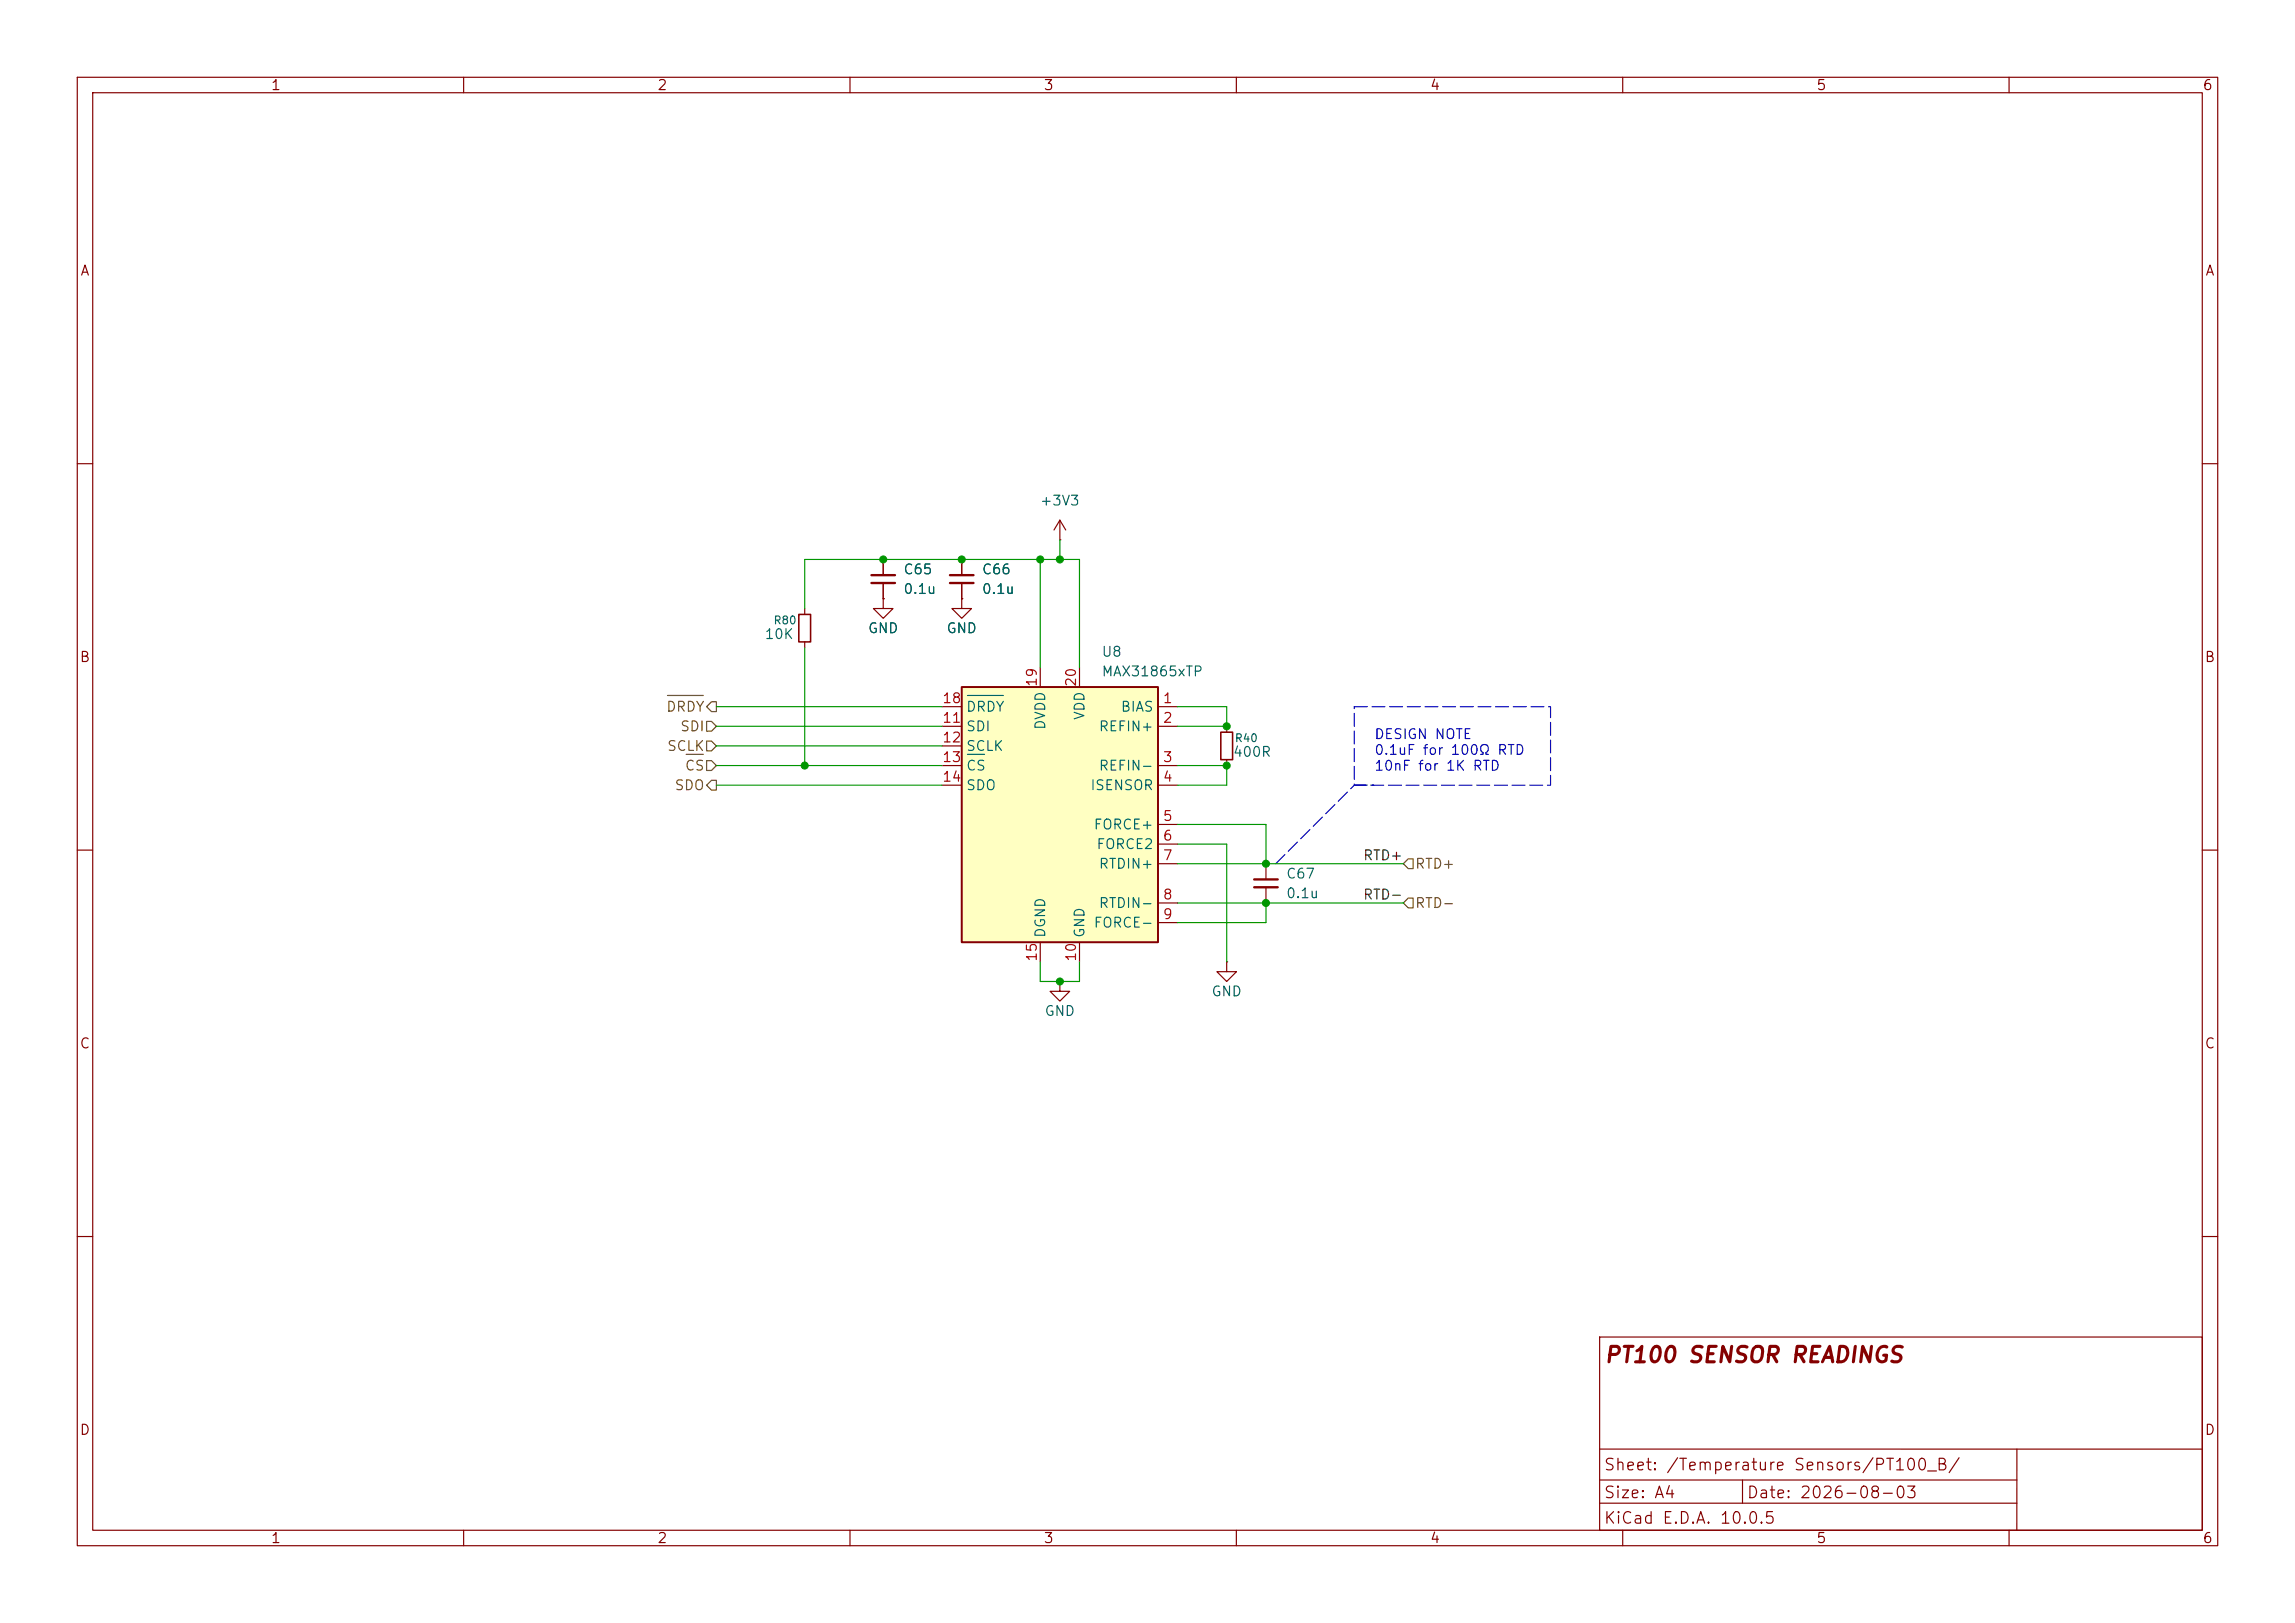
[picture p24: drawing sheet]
<svg xmlns="http://www.w3.org/2000/svg" width="297mm" height="210mm" viewBox="0 0 297 210" stroke-linecap="round" stroke-linejoin="round" font-family="sans-serif">
<defs><g id="words">
<text font-size="2" fill="#840000" x="207.5" y="176.8">PT100 SENSOR READINGS</text>
<g font-size="1.5" fill="#840000">
<text x="207.5" y="190.6">Sheet: /Temperature Sensors/PT100_B/</text>
<text x="207.5" y="197.5">KiCad E.D.A. 10.0.5</text>
<text x="207.5" y="194.2">Size: A4</text>
<text x="226" y="194.2">Date: 2026-08-03</text>
</g>
<g font-size="1.3" fill="#840000">
<text x="35" y="12">1</text>
<text x="85" y="12">2</text>
<text x="135" y="12">3</text>
<text x="185" y="12">4</text>
<text x="235" y="12">5</text>
<text x="285" y="12">6</text>
<text x="10.3" y="36">A</text>
<text x="285.3" y="36">A</text>
<text x="10.2" y="86">B</text>
<text x="285.2" y="86">B</text>
<text x="10.2" y="136">C</text>
<text x="285.2" y="136">C</text>
<text x="10.2" y="186">D</text>
<text x="285.2" y="186">D</text>
<text x="35" y="200">1</text>
<text x="85" y="200">2</text>
<text x="135" y="200">3</text>
<text x="185" y="200">4</text>
<text x="235" y="200">5</text>
<text x="285" y="200">6</text>
</g>
<g font-size="1.3" fill="#006464">
<text x="134.5" y="65.7">+3V3</text>
<text x="116.8" y="74.6">C65</text>
<text x="116.8" y="77.2">0.1u</text>
<text x="127" y="74.6">C66</text>
<text x="127" y="77.2">0.1u</text>
<text x="98.9" y="83">10K</text>
<text x="112.2" y="82.2">GND</text>
<text x="122.4" y="82.2">GND</text>
<text x="142.5" y="85.3">U8</text>
<text x="142.5" y="87.8">MAX31865xTP</text>
<text x="124.9" y="94.9">SDI</text>
<text x="124.9" y="92.4">DRDY</text>
<text x="135.6" y="94.5" transform="rotate(-90 135.6 94.5)">DVDD</text>
<text x="140.7" y="93.3" transform="rotate(-90 140.7 93.3)">VDD</text>
<text x="142.1" y="94.9">REFIN+</text>
<text x="145" y="92.4">BIAS</text>
<text x="124.9" y="97.5">SCLK</text>
<text x="124.9" y="100">CS</text>
<text x="142.1" y="100">REFIN-</text>
<text x="159.5" y="98.2">400R</text>
<text x="124.9" y="102.6">SDO</text>
<text x="141" y="102.6">ISENSOR</text>
<text x="141.4" y="107.6">FORCE+</text>
<text x="141.8" y="110.2">FORCE2</text>
<text x="142.1" y="112.7">RTDIN+</text>
<text x="166.4" y="114">C67</text>
<text x="142.1" y="117.8">RTDIN-</text>
<text x="166.4" y="116.5">0.1u</text>
<text x="135.6" y="121.4" transform="rotate(-90 135.6 121.4)">DGND</text>
<text x="140.7" y="121.4" transform="rotate(-90 140.7 121.4)">GND</text>
<text x="141.4" y="120.3">FORCE-</text>
<text x="135.1" y="131.8">GND</text>
<text x="156.7" y="129.2">GND</text>
</g>
<g font-size="1.3" fill="#a90000">
<text x="134.5" y="89" transform="rotate(-90 134.5 89)">19</text>
<text x="139.6" y="89" transform="rotate(-90 139.6 89)">20</text>
<text x="121.9" y="93.8">11</text>
<text x="121.9" y="91.3">18</text>
<text x="150.4" y="91.3">1</text>
<text x="150.4" y="93.8">2</text>
<text x="121.9" y="96.4">12</text>
<text x="121.9" y="98.9">13</text>
<text x="121.9" y="101.5">14</text>
<text x="150.4" y="98.9">3</text>
<text x="150.4" y="101.5">4</text>
<text x="150.4" y="106.5">5</text>
<text x="150.4" y="109.1">6</text>
<text x="150.4" y="111.6">7</text>
<text x="150.4" y="116.7">8</text>
<text x="150.4" y="119.2">9</text>
<text x="134.5" y="124.5" transform="rotate(-90 134.5 124.5)">15</text>
<text x="139.6" y="124.5" transform="rotate(-90 139.6 124.5)">10</text>
</g>
<g font-size="1.3" fill="#725600">
<text x="86.1" y="92.4">DRDY</text>
<text x="87.9" y="94.9">SDI</text>
<text x="86.2" y="97.5">SCLK</text>
<text x="88.5" y="100">CS</text>
<text x="87.2" y="102.6">SDO</text>
<text x="183" y="112.7">RTD+</text>
<text x="183" y="117.8">RTD-</text>
</g>
<g font-size="1.3" fill="#0000c2">
<text x="177.8" y="96">DESIGN NOTE</text>
<text x="177.8" y="98">0.1uF for 100Ω RTD</text>
<text x="177.8" y="100">10nF for 1K RTD</text>
</g>
<g font-size="1.3" fill="#0f0f0f">
<text x="176.3" y="111.6">RTD+</text>
<text x="176.3" y="116.7">RTD-</text>
</g>
<g font-size="1" fill="#006464">
<text x="100" y="81">R80</text>
<text x="159.7" y="96.3">R40</text>
</g>
</g></defs>
<g fill="none" stroke="#840000" stroke-width=".15">
<path d="M10 10h277v190h-277zM12 12h273v186h-273zM60 10v2M110 10v2M160 10v2M210 10v2M260 10v2M10 60h2M104.1 78.7v.8M114.3 77.5v1.2h-1.3l1.3 1.3 1.3-1.3h-1.3M114.3 77.5h.1M114.3 72.4v2"/>
<path d="M114.3 75.4v2.1M124.5 77.5v1.2h-1.3l1.3 1.3 1.2-1.3h-1.2M124.5 77.5h.1M124.5 72.4v2M124.5 75.4v2.1M137.2 69.9h.1M137.2 67.3l-.8 1.3M137.2 67.3l.7 1.3M137.2 67.3v2.6M285 60h2M104.1 83.1v.7M158.7 94v.7"/>
<path d="M158.7 98.3v.8M10 110h2M163.8 111.8v2M163.8 114.8v2M285 110h2M137.2 127v1.3h1.2l-1.2 1.2-1.3-1.2h1.3M137.2 127h.1M158.7 124.5v1.2h1.3l-1.3 1.3-1.2-1.3h1.2M158.7 124.5h.1M10 160h2M207 173h78v25h-78zM285 160h2"/>
<path d="M60 198v2M110 198v2M160 198v2M207 194.5h54M207 191.5h54M207 187.5h78M210 198v2M225.5 191.5v3M260 198v2M261 187.5v10.5"/>
</g>
<path d="M112.8 74.4h3M112.8 75.4h3M122.9 74.4h3.1M122.9 75.4h3.1M162.3 113.8h3.1M162.3 114.8h3.1" fill="none" stroke="#840000" stroke-width=".3"/>
<path d="M103.4 79.5h1.5v3.6h-1.5zM158 94.7h1.5v3.6h-1.5z" fill="none" stroke="#840000" stroke-width=".2"/>
<path d="M124.5 88.9h25.4v33h-25.4z" fill="#ffffc2"/>
<path d="M124.5 88.9h25.4v33h-25.4z" fill="none" stroke="#840000" stroke-width=".25"/>
<g fill="none" stroke="#840000" stroke-width=".15">
<path d="M114.3 77.5h.1M114.3 72.4v2M114.3 75.4v2.1M124.5 77.5h.1M124.5 72.4v2M124.5 75.4v2.1M121.9 91.4h2.6M121.9 94h2.6M121.9 99.1h2.6M121.9 96.5h2.6M134.6 86.4v2.5M139.7 86.4v2.5"/>
<path d="M149.9 91.4h2.5M149.9 94h2.5M149.9 99.1h2.5M121.9 101.6h2.6M149.9 101.6h2.5M149.9 106.7h2.5M149.9 109.2h2.5M149.9 111.8h2.5M149.9 116.8h2.5M149.9 119.4h2.5M134.6 121.9v2.6M139.7 121.9v2.6"/>
</g>
<path d="M125.2 97.6h2.2M125.2 90h4.6" fill="none" stroke="#006464" stroke-width=".15"/>
<path d="M86.4 90h4.6M88.8 97.6h2.2M91.4 95.9h.7l.6 .6-.6 .7h-.7zM91.4 98.4h.7l.6 .7-.6 .6h-.7zM91.4 93.3h.7l.6 .7-.6 .6h-.7zM92.1 90.8h.6v1.3h-.6l-.7-.7zM92.1 101h.6v1.2h-.6l-.7-.6zM182.2 116.2h.7v1.3h-.7l-.6-.7zM182.2 111.1h.7v1.3h-.7l-.6-.6z" fill="none" stroke="#725600" stroke-width=".15"/>
<path d="M175.3 91.4h25.4v10.2h-25.4zM165.1 111.8l10.2-10.2M175.3 101.6h2.5" fill="none" stroke="#0000c2" stroke-width=".15" stroke-dasharray="1.7 .6"/>
<g fill="none" stroke="#009600" stroke-width=".15">
<path d="M104.1 78.7v-6.3h35.6v14M134.6 72.4v14M137.2 69.9v2.5M92.7 99.1h29.2M92.7 91.4h29.2M92.7 94h29.2M92.7 96.5h29.2M104.1 83.8v15.3M152.4 99.1h6.3v2.5h-6.3M152.4 91.4h6.3v2.6h-6.3M92.7 101.6h29.2M152.4 109.2h6.3v15.3"/>
<path d="M152.4 116.8h29.2M152.4 111.8h29.2M152.4 106.7h11.4v5.1M163.8 116.8v2.6h-11.4M134.6 124.5v2.5h5.1v-2.5"/>
</g>
<g fill="#009600" stroke="#009600" stroke-width=".13">
<circle cx="158.7" cy="99.1" r=".46"/>
<circle cx="137.2" cy="127" r=".46"/>
<circle cx="158.7" cy="94" r=".46"/>
<circle cx="163.8" cy="111.8" r=".46"/>
<circle cx="163.8" cy="116.8" r=".46"/>
<circle cx="114.3" cy="72.4" r=".46"/>
<circle cx="124.5" cy="72.4" r=".46"/>
<circle cx="104.1" cy="99.1" r=".46"/>
<circle cx="134.6" cy="72.4" r=".46"/>
<circle cx="137.2" cy="72.4" r=".46"/>
</g>
<use href="#words"/>
</svg>
